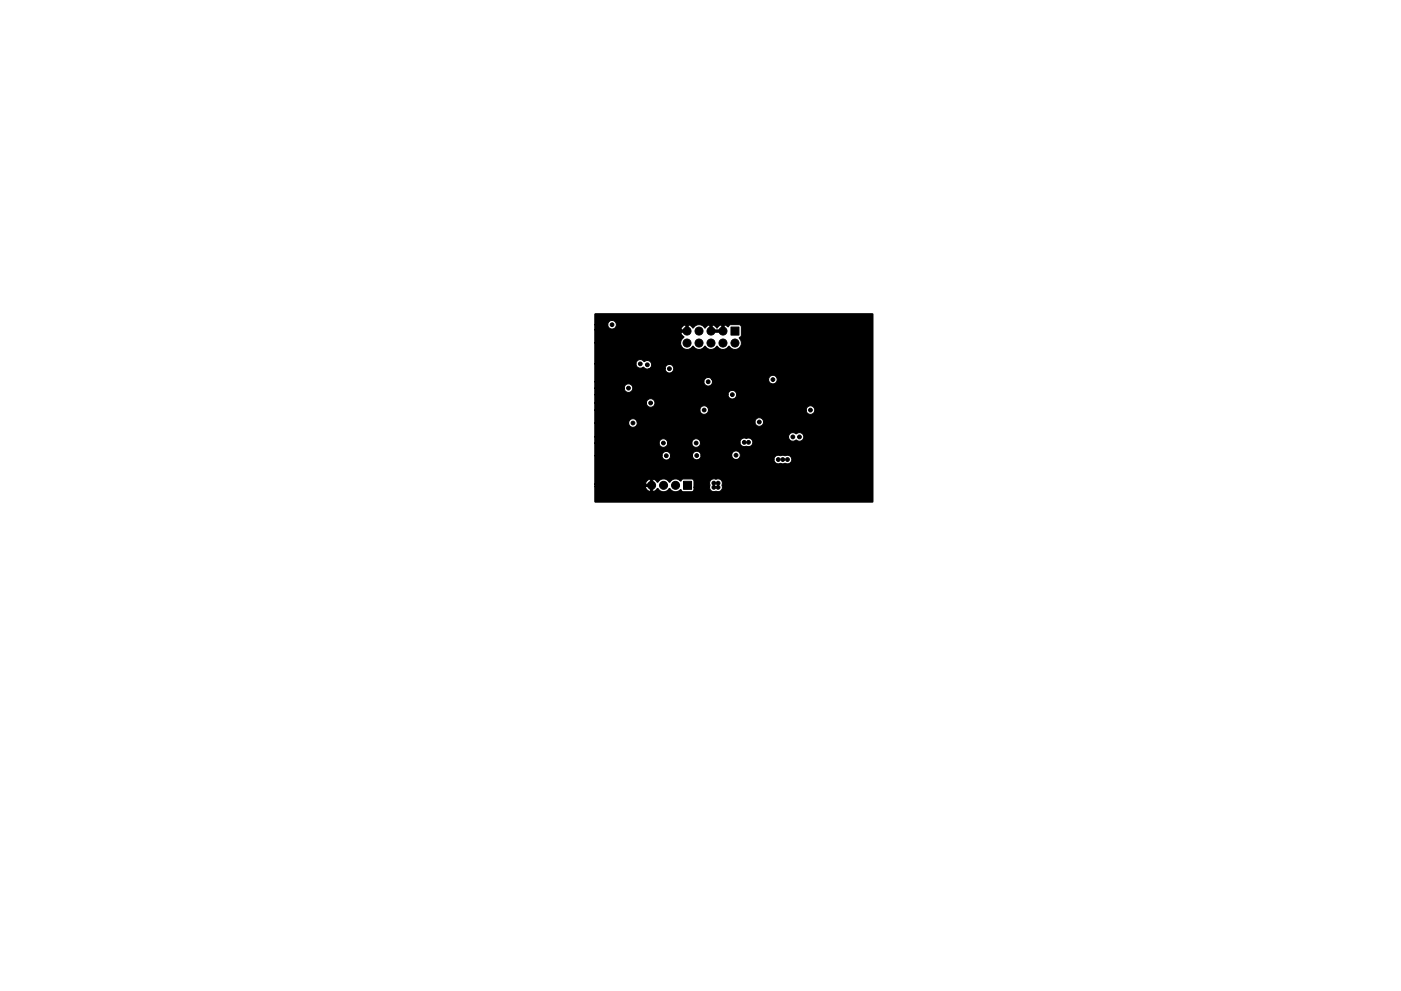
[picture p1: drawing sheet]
<svg xmlns="http://www.w3.org/2000/svg" width="297mm" height="210mm" viewBox="0 0 297 210" stroke-linecap="round" stroke-linejoin="round" font-family="sans-serif">
<g fill="#000" stroke="#000" stroke-width=".21">
<path d="M155 69.4h1.7v1.7h-1.7zM126.1 66.6h59l-.1 39.9h-58.9v-3.3h10.7a1.3 1.3 0 0 0 1.1 1.1l.8-.1 .7-.6a1.49 1.49 0 0 0 2.6 0 1.51 1.51 0 0 0 2.4 .3l.4 .4h1.9l.4-.2v-.7h3.3a.97 .97 0 0 0 1.5 .8 .96 .96 0 0 0 1-.2 .96 .96 0 0 0 .2-1.1 .95 .95 0 0 0-.3-1.1 .95 .95 0 0 0-1.1-.1l-.2-.1a.97 .97 0 0 0-.9 .4 .97 .97 0 0 0-.1 1l-.1 .4h-3.3v-1.4l-.2-.3-2.1-.1-.5 .5-.3-.3a1.47 1.47 0 0 0-2.1 .5l-.3-.3a1.36 1.36 0 0 0-2.1 .3h-.2l-.4-.5-.5-.2v2.7h-.5v-1.1h-11.8v-.5h11.8v-1a1.27 1.27 0 0 0-1.1 1h-10.7v-6h14.3a.91 .91 0 0 0 .9 .9 .91 .91 0 0 0 .9-1l4.6 .1a.91 .91 0 0 0 1.2 .8h16.1a.96 .96 0 0 0 1.4 .8l.6 .1 .4-.1a.93 .93 0 0 0 1.4-.9 .93 .93 0 0 0-1.5-.7l-1.7-.1-.4 .4-.2 .5h-16.1l.5-.3 .1-.6h6.5a.91 .91 0 0 0 1.3 .9 .91 .91 0 0 0 .2-1.6 .91 .91 0 0 0-1.5 .6l-6.5 .1a.91 .91 0 0 0-.9-.9 .91 .91 0 0 0-.9 .9h-4.6v-.1a.91 .91 0 0 0-1-.7 .91 .91 0 0 0-.8 .9h-14.3v-2.7h13.6l.1 .2a.91 .91 0 0 0 .9 .7 .91 .91 0 0 0 .9-.9h5.1v.2a.91 .91 0 0 0 1.1 .7 .91 .91 0 0 0 .7-1.1h8.4v.2a.99 .99 0 0 0 1.4 .7 .92 .92 0 0 0 1.3-.9 .92 .92 0 0 0-1.4-.8 .91 .91 0 0 0-1.3 .8h-8.4a.91 .91 0 0 0-1-.7 .91 .91 0 0 0-.8 .9h-5.1l-.1-.2a.91 .91 0 0 0-.9-.7 .91 .91 0 0 0-.9 .9h-13.6v-1.3h41.1v.2a1.12 1.12 0 0 0 1.7 .5 .93 .93 0 0 0 1.3-.2 .93 .93 0 0 0-.1-1.3 .93 .93 0 0 0-1.4 .1 .91 .91 0 0 0-1-.1 .91 .91 0 0 0-.5 .8h-41.1v-3l7.2 .1a.91 .91 0 0 0 1 .9 .91 .91 0 0 0 .8-1.2h25v.2a.91 .91 0 0 0 1.4 .6 .91 .91 0 0 0-.1-1.6 .91 .91 0 0 0-1.3 .8h-25l-.1-.1a.91 .91 0 0 0-1-.5 .91 .91 0 0 0-.7 .8h-7.2v-2.7h22.3v.2a.91 .91 0 0 0 1 .7 .91 .91 0 0 0 .8-.9h20.7v.2a.91 .91 0 0 0 1.5 .5 .91 .91 0 0 0-.2-1.5 .91 .91 0 0 0-1.3 .8h-20.7a.91 .91 0 0 0-.9-.9 .91 .91 0 0 0-.9 .9h-22.3v-1.5h10.9l.1 .2a.91 .91 0 0 0 1.4 .5 .91 .91 0 0 0-.1-1.5 .91 .91 0 0 0-1.4 .8h-10.9v-1.8h28.3v.2a.91 .91 0 0 0 1.4 .6 .91 .91 0 0 0-.1-1.6 .91 .91 0 0 0-1.3 .8h-28.3v-1.4h6.2l.1 .2a.91 .91 0 0 0 1.4 .6 .91 .91 0 0 0-.1-1.6 .91 .91 0 0 0-1.4 .8h-6.2v-1.3h23.1l.1 .2a.91 .91 0 0 0 1.2 .6 .91 .91 0 0 0 .4-1.3h12.1v.2a.91 .91 0 0 0 1.4 .6 .91 .91 0 0 0-.1-1.6 .91 .91 0 0 0-1.3 .8h-12.1a.91 .91 0 0 0-1-.4 .91 .91 0 0 0-.7 .9h-23.1v-3.8h8.7l.1 .2a1.01 1.01 0 0 0 1.6 .5 .9 .9 0 0 0 1.1 .3h3.4a.91 .91 0 0 0 1.3 .9 .91 .91 0 0 0 .2-1.6 .91 .91 0 0 0-1.5 .5v.2h-3.3a.95 .95 0 0 0 .2-1.4 .95 .95 0 0 0-1.4-.1l-.1-.2a.91 .91 0 0 0-1-.1 .91 .91 0 0 0-.6 .8h-8.7v-4.4h18.2a1.36 1.36 0 0 0 1 1.3 1.36 1.36 0 0 0 1.5-.6l.1-.1a1.56 1.56 0 0 0 2 .6l.5-.6a1.56 1.56 0 0 0 2 .6l.6-.6a1.56 1.56 0 0 0 2 .6l.5-.6a1.56 1.56 0 0 0 2 .6 1.46 1.46 0 0 0 .2-2.3l.5-.6v-1.8l-.4-.4h-1.9l-.5 .4-.9-.4v1.5l-.1 .1-2.9-.1v-.4h2.5v-1.1l-.4 .2-.6 .5-.5-.5-.5-.2v1.1h-.5v-1.1l-.5 .2-.5 .5-.6-.5a1.36 1.36 0 0 0-1.9 .4l-.2 .1-.4-.5-.5-.2v1.5l-1.6 .1 .3 .5 .4 .5-.1 .1a1.36 1.36 0 0 0-.6 1.2h-18.2v-2.8h19.3v-1.1a1.27 1.27 0 0 0-1.1 1.1h-18.2v-1.1h2.8a.91 .91 0 0 0 1.3 .8 .91 .91 0 0 0 .1-1.5 .91 .91 0 0 0-1.4 .5v.2h-2.8zM144.9 102.1h1.7v1.7h-1.7z"/>
<circle cx="129.8" cy="68.9" r=".4"/>
<circle cx="133.1" cy="78.4" r=".4"/>
<circle cx="135.8" cy="77.2" r=".4"/>
<circle cx="137.3" cy="77.4" r=".4"/>
<circle cx="137.7" cy="68.9" r=".4"/>
<circle cx="138.9" cy="77.5" r=".4"/>
<circle cx="141.9" cy="78.2" r=".4"/>
<circle cx="145.7" cy="70.2" r=".85"/>
<circle cx="145.7" cy="72.8" r=".85"/>
<circle cx="148.2" cy="70.2" r=".85"/>
<circle cx="148.2" cy="72.8" r=".85"/>
<circle cx="150.7" cy="70.2" r=".85"/>
<circle cx="150.7" cy="72.8" r=".85"/>
<circle cx="153.3" cy="72.8" r=".85"/>
<circle cx="153.3" cy="70.2" r=".85"/>
<circle cx="155.8" cy="72.8" r=".85"/>
<circle cx="165.5" cy="80" r=".4"/>
<circle cx="127" cy="85.7" r=".4"/>
<circle cx="128.8" cy="88.5" r=".4"/>
<circle cx="128.9" cy="94.5" r=".4"/>
<circle cx="129.8" cy="80.7" r=".4"/>
<circle cx="131.4" cy="83.4" r=".4"/>
<circle cx="132.9" cy="97.3" r=".4"/>
<circle cx="133.2" cy="82.3" r=".4"/>
<circle cx="133.3" cy="87.8" r=".4"/>
<circle cx="134.2" cy="89.7" r=".4"/>
<circle cx="134.3" cy="80.4" r=".4"/>
<circle cx="137.8" cy="94" r=".4"/>
<circle cx="137.9" cy="85.5" r=".4"/>
<circle cx="140.6" cy="94" r=".4"/>
<circle cx="141.3" cy="96.7" r=".4"/>
<circle cx="145.6" cy="94.9" r=".4"/>
<circle cx="147.6" cy="94" r=".4"/>
<circle cx="147.7" cy="96.6" r=".4"/>
<circle cx="149.3" cy="87" r=".4"/>
<circle cx="150.1" cy="81" r=".4"/>
<circle cx="151" cy="82.9" r=".4"/>
<circle cx="151.2" cy="91.6" r=".4"/>
<circle cx="153.6" cy="90.5" r=".4"/>
<circle cx="154.2" cy="98.7" r=".4"/>
<circle cx="154.4" cy="81.9" r=".4"/>
<circle cx="155.2" cy="98.7" r=".4"/>
<circle cx="155.3" cy="83.7" r=".4"/>
<circle cx="156" cy="96.6" r=".4"/>
<circle cx="156.7" cy="98.8" r=".4"/>
<circle cx="157.7" cy="98.8" r=".4"/>
<circle cx="157.8" cy="93.8" r=".4"/>
<circle cx="157.9" cy="95.4" r=".4"/>
<circle cx="158.7" cy="93.8" r=".4"/>
<circle cx="160.1" cy="95.8" r=".4"/>
<circle cx="161" cy="89.5" r=".4"/>
<circle cx="161" cy="95.8" r=".4"/>
<circle cx="161.9" cy="95.8" r=".4"/>
<circle cx="162.4" cy="90.5" r=".4"/>
<circle cx="162.8" cy="95.8" r=".4"/>
<circle cx="163.7" cy="95.8" r=".4"/>
<circle cx="163.9" cy="80.5" r=".4"/>
<circle cx="165" cy="97.5" r=".4"/>
<circle cx="165.1" cy="84.8" r=".4"/>
<circle cx="165.7" cy="87" r=".4"/>
<circle cx="166" cy="97.5" r=".4"/>
<circle cx="167" cy="97.5" r=".4"/>
<circle cx="168.1" cy="92.7" r=".4"/>
<circle cx="169.5" cy="92.7" r=".4"/>
<circle cx="171.8" cy="87" r=".4"/>
<circle cx="173.4" cy="87" r=".4"/>
<circle cx="178" cy="86.6" r=".4"/>
<circle cx="179.7" cy="86.6" r=".4"/>
<circle cx="181.3" cy="86.6" r=".4"/>
<circle cx="183" cy="86.6" r=".4"/>
<circle cx="132.9" cy="100.2" r=".4"/>
<circle cx="138.1" cy="103" r=".85"/>
<circle cx="140.7" cy="103" r=".85"/>
<circle cx="143.2" cy="103" r=".85"/>
<circle cx="151.3" cy="103.4" r=".4"/>
<circle cx="151.3" cy="102.5" r=".4"/>
<circle cx="152.2" cy="103.4" r=".4"/>
<circle cx="152.3" cy="102.5" r=".4"/>
</g>
</svg>
